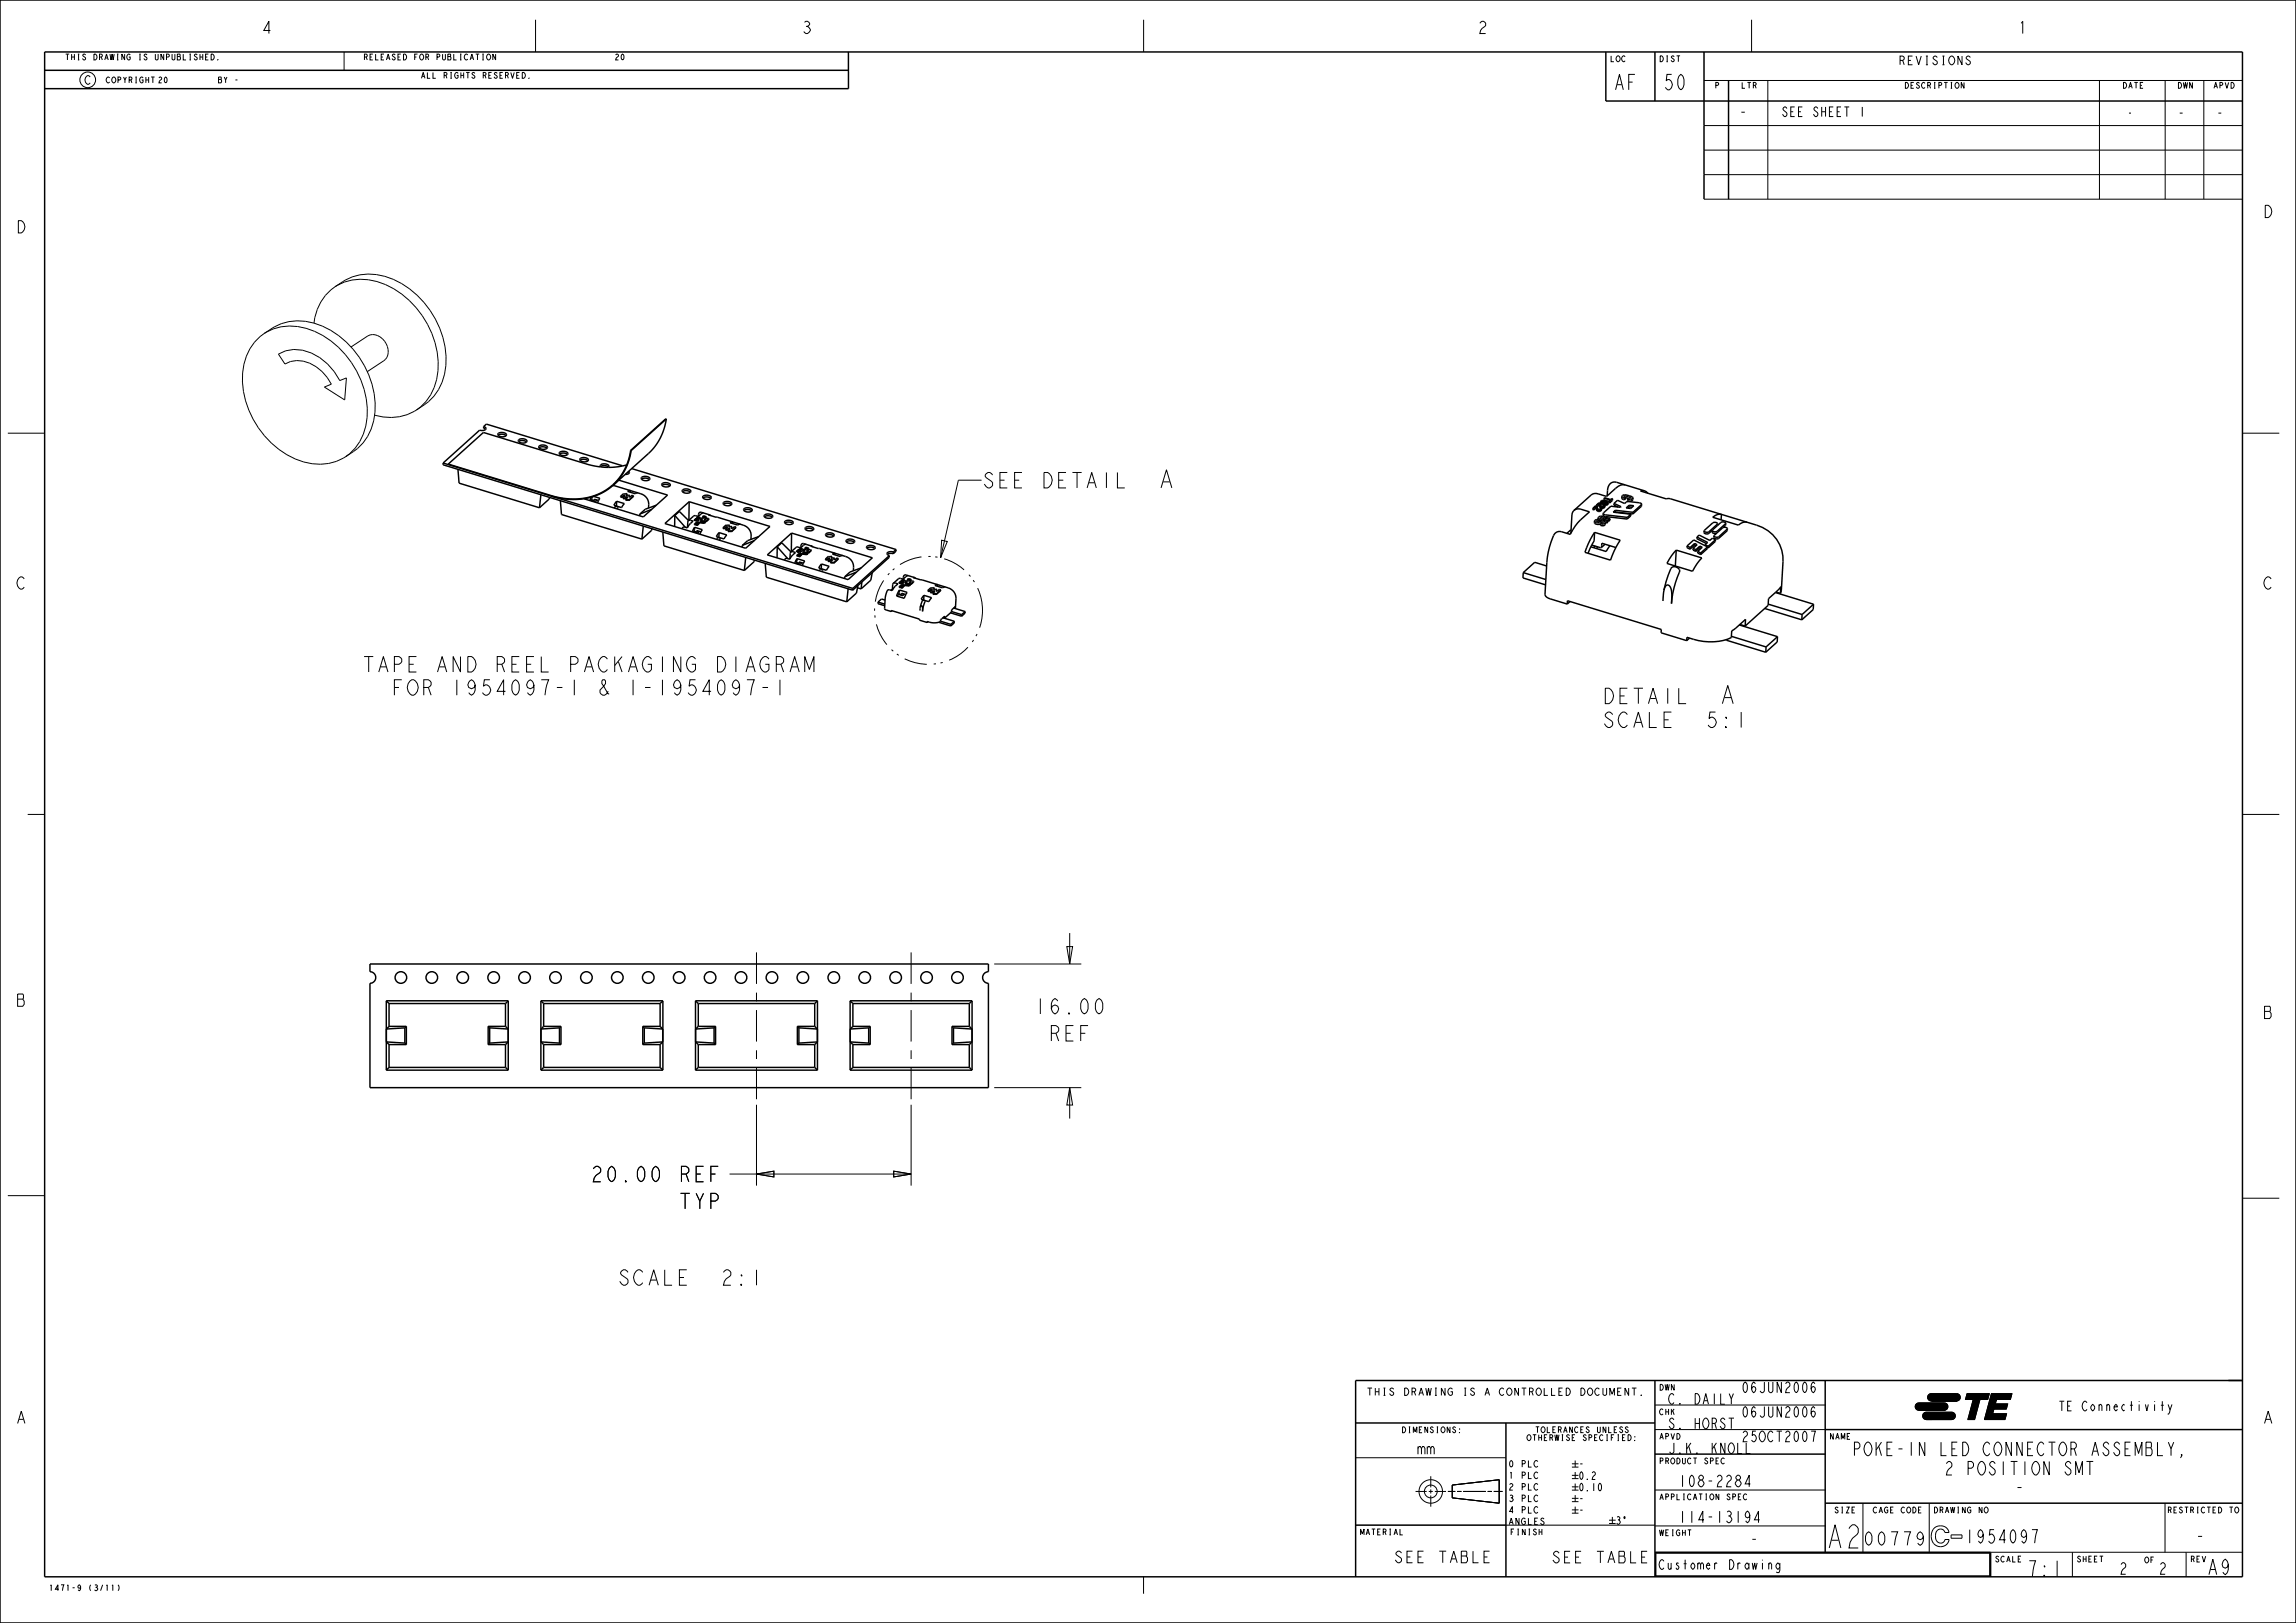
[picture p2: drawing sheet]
<svg xmlns="http://www.w3.org/2000/svg" width="594mm" height="420mm" viewBox="0 0 594 420" stroke-linecap="round" stroke-linejoin="round" font-family="sans-serif">
<defs><g id="words">
<text font-size="7.8" x="472.3" y="400.6">A2</text>
<g font-size="6.1">
<text x="299.5" y="126.3">A</text>
<text x="444.8" y="182.1">A</text>
</g>
<g font-size="5.2">
<text x="417.4" y="23.3">AF</text>
<text x="430.1" y="23.3">50</text>
<text x="253.9" y="126.3">SEE DETAIL</text>
<text x="104" y="173.9">TAPE AND REEL PACKAGING DIAGRAM</text>
<text x="105.8" y="179.9">FOR 1954097-1</text>
<text x="158.7" y="179.9">&amp; 1-1954097-1</text>
<text x="414.4" y="182.1">DETAIL</text>
<text x="414.4" y="188.3">SCALE</text>
<text x="441" y="188.3">5:1</text>
<text x="267.2" y="262.4">16.00</text>
<text x="271" y="269.4">REF</text>
<text x="152.6" y="305.8">20.00</text>
<text x="174.7" y="305.8">REF</text>
<text x="175.4" y="312.8">TYP</text>
<text x="164.4" y="332.6">SCALE</text>
<text x="188.3" y="332.6">2:1</text>
<text x="524.2" y="407.9">7:1</text>
<text x="570.9" y="407.5">A9</text>
</g>
<g font-size="4.6">
<text x="479.1" y="376.7">POKE-IN LED CONNECTOR ASSEMBLY,</text>
<text x="502.9" y="381.7">2 POSITION SMT</text>
<text x="481.8" y="399.9">00779</text>
<text x="508.2" y="399.3">1954097</text>
</g>
<g font-size="4.1">
<text x="67.5" y="8.7">4</text>
<text x="207.2" y="8.7">3</text>
<text x="382.1" y="8.7">2</text>
<text x="521.8" y="8.7">1</text>
<text x="585.3" y="56.3">D</text>
<text x="4" y="60.3">D</text>
<text x="4" y="152.5">C</text>
<text x="585.3" y="152.5">C</text>
<text x="4" y="260.4">B</text>
<text x="585.3" y="263.6">B</text>
<text x="4" y="368.4">A</text>
<text x="585.3" y="368.4">A</text>
</g>
<g font-size="3.9">
<text x="449.8" y="30.5">-</text>
<text x="366.5" y="376.3">mm</text>
<text x="434.1" y="384.8">108-2284</text>
<text x="434.1" y="394">114-13194</text>
<text x="452.6" y="399.8">-</text>
<text x="360.4" y="404.4">SEE TABLE</text>
<text x="401.2" y="404.4">SEE TABLE</text>
<text x="548.1" y="407.4">2</text>
<text x="558.4" y="407.4">2</text>
</g>
<g font-size="3.6">
<text x="431.4" y="363.4">C. DAILY</text>
<text x="450.4" y="360.4">06JUN2006</text>
<text x="431.4" y="369.7">S. HORST</text>
<text x="450.4" y="366.7">06JUN2006</text>
<text x="431.4" y="376.1">J.K. KNOLL</text>
<text x="450.4" y="373.1">25OCT2007</text>
</g>
<g font-size="3.3">
<text x="460.8" y="30.2">SEE SHEET 1</text>
<text x="563.3" y="30.5">-</text>
<text x="573.3" y="30.5">-</text>
<text x="532.4" y="365.1">TE Connectivity</text>
<text x="429" y="406.1">Customer Drawing</text>
</g>
<g font-size="2.9">
<text x="491" y="16.8">REVISIONS</text>
<text x="21.7" y="21.8">C</text>
</g>
<g font-size="2.6">
<text x="550.3" y="30.3">-</text>
<text x="408.3" y="379.8">-</text>
<text x="408.3" y="382.9">0.2</text>
<text x="408.3" y="385.8">0.10</text>
<text x="408.3" y="388.8">-</text>
<text x="408.3" y="391.8">-</text>
<text x="417.9" y="394.5">3°</text>
</g>
<text font-size="2.5" x="359.9" y="361.1">THIS DRAWING IS A CONTROLLED DOCUMENT.</text>
<g font-size="2.2">
<text x="390.2" y="379.7">0 PLC</text>
<text x="390.2" y="382.6">1 PLC</text>
<text x="390.2" y="385.6">2 PLC</text>
<text x="390.2" y="388.6">3 PLC</text>
<text x="390.2" y="391.6">4 PLC</text>
<text x="390.2" y="394.6">ANGLES</text>
</g>
<g font-size="2">
<text x="16.7" y="15.5">THIS DRAWING IS UNPUBLISHED.</text>
<text x="93.9" y="15.5">RELEASED FOR PUBLICATION</text>
<text x="158.9" y="15.5">20</text>
<text x="416.5" y="16">LOC</text>
<text x="429.2" y="16">DIST</text>
<text x="27.3" y="21.4">COPYRIGHT</text>
<text x="40.8" y="21.4">20</text>
<text x="56.3" y="21.4">BY -</text>
<text x="108.8" y="20.3">ALL RIGHTS RESERVED.</text>
<text x="443.5" y="22.9">P</text>
<text x="450.4" y="22.9">LTR</text>
<text x="492.6" y="22.9">DESCRIPTION</text>
<text x="549" y="22.9">DATE</text>
<text x="563.2" y="22.9">DWN</text>
<text x="572.5" y="22.9">APVD</text>
<text x="429.2" y="359.8">DWN</text>
<text x="362.5" y="370.8">DIMENSIONS:</text>
<text x="397" y="370.7">TOLERANCES UNLESS</text>
<text x="429.2" y="366.1">CHK</text>
<text x="394.8" y="372.8">OTHERWISE SPECIFIED:</text>
<text x="429.2" y="372.5">APVD</text>
<text x="473.2" y="372.5">NAME</text>
<text x="429.2" y="378.8">PRODUCT SPEC</text>
<text x="429.2" y="388.1">APPLICATION SPEC</text>
<text x="474.4" y="391.5">SIZE</text>
<text x="484.4" y="391.5">CAGE CODE</text>
<text x="500.1" y="391.5">DRAWING NO</text>
<text x="560.6" y="391.5">RESTRICTED TO</text>
<text x="351.7" y="397.2">MATERIAL</text>
<text x="390.6" y="397.2">FINISH</text>
<text x="429.2" y="397.4">WEIGHT</text>
<text x="516" y="404.2">SCALE</text>
<text x="537.2" y="404.2">SHEET</text>
<text x="554.7" y="404.4">OF</text>
<text x="566.6" y="404.2">REV</text>
<text x="12.5" y="411.6">1471-9 (3/11)</text>
</g>
</g></defs>
<g fill="none" stroke="#000" stroke-width=".26">
<path d="M39.1 19.9h.9M39.5 19.9v1.5M51 14.3l-.3-.3-.4 .3 .7 .7-.1 .4-.3 .1-.4-.4M51.7 14v1.5M51.7 14.8h.8M52.5 14v1.5M53.2 14.8h.4M53.9 14h-.7v1.5h.7M54.6 14a.76 .76 0 0 1 .8 .8 .76 .76 0 0 1-.8 .7zM56.3 15.4l.1 .1zM89 13.4v4.8M123.1 14h.9"/>
<path d="M123.5 14v1.5M124.8 14h.4M124.8 15.5h.4M125 14v1.5M126.1 14.1l.2-.1a.77 .77 0 0 1 .7 .8 .77 .77 0 0 1-.7 .7l-.4-.7zM128.2 14v1.5l-.7-1.5v1.5M132.1 18.7l.5 1.6 .4-1.6M133.7 19.5h.4M134.4 18.7h-.7v1.6h.7M135.1 18.7a.76 .76 0 0 1 .8 .8 .76 .76 0 0 1-.8 .8zM138.6 5.1v8.3M295.9 5.1v8.3"/>
<path d="M433.8 14.5h.9M453.2 5.1v8.3M507.6 14.5v2.3l-1.1-2.3v2.3M509.7 14.9l-.4-.4a.56 .56 0 0 0-.6 .6l.4 .3a.66 .66 0 0 1 .6 .7 .66 .66 0 0 1-.6 .7l-.6-.6M60.9 20.7h.5M136.8 20.1l.1 .2zM440.8 32.5h139.4M440.8 20.8h139.4M440.8 38.8h139.4M457.4 20.8v30.7M481.8 27.7v2.5M506 21.5l.2-.2a.77 .77 0 0 1 .6 .8 .77 .77 0 0 1-.6 .8l-.4-.8z"/>
<path d="M508.1 21.3v1.6l-.7-1.6v1.6M543.1 20.8l.1 30.7M554.4 21.3h-.7v1.6h.7M560.1 20.8l.1 30.7M570.1 20.8l.1 30.7M577.2 21.3a.76 .76 0 0 1 .8 .8 .76 .76 0 0 1-.8 .8zM440.8 45.2h139.4M440.8 51.5h139.4M2 112.1h9.6M580.2 112.1h9.5M7.2 210.8h4.4M580.2 210.8h9.5"/>
<path d="M195.7 246.5v8.1M195.7 256.9v2.2M235.7 246.5v8.1M235.7 256.9v2.2M257.2 249.5h22.5M276 245h1.5l-.8 4.5zM276.7 241.5v8M283.9 258.7l.4-.3 .5 .3a2.53 2.53 0 0 1-.5 3.7l-.4-.3a2.78 2.78 0 0 1 0-3.4zM195.7 261.4v8.1M195.7 271.8v2.3M195.7 276.3v8.2M235.7 261.4v8.1"/>
<path d="M235.7 271.8v2.3M235.7 276.3v8.2M195.7 285.9v20.9M235.7 285.9v20.9M257.2 281.5h22.5M276.7 281.5l.8 4.5h-1.5zM276.7 281.5v8M2 309.4h9.6M169.2 302.2l.5-.4 .4 .4a2.53 2.53 0 0 1-.4 3.6l-.5-.3a2.77 2.77 0 0 1 0-3.3zM185.8 301.8h-1.9v4M188.8 303.8h46.9M195.7 303.8l4.5-.7v1.5z"/>
<path d="M231.2 303.1l4.5 .7-4.5 .8zM580.2 310.1h9.5M353.8 359.2h1.2M354.4 359.2v1.9M355.8 359.2v1.9M356.8 359.2v1.9M357.9 359.2h.5M358.2 359.2v1.9M419.5 359.2h-1v1.9h1M421.4 359.2v1.9l-1-1.9v1.9M422.2 359.2h1.2M422.8 359.2v1.9"/>
<path d="M469.5 358.1l-.4-.5a1.86 1.86 0 0 0 0 2.8 .91 .91 0 0 0 0-1.6l-.4 .2-.1 .5M350.7 377.2h38.8M355.8 360.2h1M357.9 361.1h.5M376.6 369.5l-.3-.3-.4 .3 .7 .8-.1 .3-.4 .2-.3-.4M377.6 369.7l.1 .2zM377.6 370.6l.1 .2zM397.8 378.2l-.3-.2a.87 .87 0 0 0-.7 .8 .87 .87 0 0 0 .7 .9l.3-.3M406.7 378.8h1.7M406.7 379.7h1.7M407.5 378v1.7M417.6 370h.5"/>
<path d="M418.3 369.2h-.7v1.5h.7M418.5 371.3h.3M418.5 372.8h.3M419.8 372h.4M419.8 369.5l-.3-.3-.4 .3 .7 .7-.1 .4-.4 .1-.3-.3M420.5 371.3h-.7v1.5h.7M421.2 371.3a.76 .76 0 0 1 .8 .7 .76 .76 0 0 1-.8 .8zM421.2 369.5l-.2-.3-.5 .3 .7 .7-.1 .4-.3 .1-.4-.3M422.9 371.8l.1 .1zM422.9 372.7l.1 .1zM424.6 360.9l.1 .2zM428.1 369.9h44.1"/>
<path d="M428.1 363.6h44.1M433.8 371a.76 .76 0 0 1 .9 .7 .76 .76 0 0 1-.9 .8zM444 378.1h.4M444.7 377.3h-.7v1.5h.7M446.1 377.6l-.3-.3a.77 .77 0 0 0-.6 .8 .77 .77 0 0 0 .6 .7l.3-.2M447.2 367h1.4M447.4 360.6l.5 1.4v1.4M447.9 367v2.7M448.5 360.6l-.6 1.4M449.6 373.4v2.7h1.1M451.8 373.4v2.7h1.1M468.6 370.3h1.1l-.6 2.8"/>
<path d="M469.5 364.5l-.4-.5a1.86 1.86 0 0 0 0 2.7 .91 .91 0 0 0 0-1.6l-.4 .3-.1 .4M478.6 371h-.7v1.5h.7M495.8 363.3l.6-.3h6.6a.95 .95 0 0 1 .9 .9 .95 .95 0 0 1-.8 1l-6.7 .1a.95 .95 0 0 1-.8-.6 .95 .95 0 0 1 .2-1.1zM496.4 365l6.7-.1zM497.7 365.7l.7-.2h6.5a.95 .95 0 0 1 1 .8 .95 .95 0 0 1-.9 1l-6.6 .1a.95 .95 0 0 1-.9-.6 .95 .95 0 0 1 .2-1.1zM498.4 367.4l6.6-.1zM499 360.9l.6-.3h6.6a.95 .95 0 0 1 .9 .9 .95 .95 0 0 1-.8 1h-6.7a.95 .95 0 0 1-.8-.5 .95 .95 0 0 1 .2-1.1zM499.6 362.5h6.7zM503.1 364.9l-6.7 .1a.95 .95 0 0 1-.9-1 .95 .95 0 0 1 .9-1h6.6a.95 .95 0 0 1 .9 1 .95 .95 0 0 1-.9 1M505 367.4h-6.6a.95 .95 0 0 1-1-1 .95 .95 0 0 1 1-.9h6.5a.95 .95 0 0 1 1 .9 .95 .95 0 0 1-1 1M506.3 362.5h-6.7a.95 .95 0 0 1-.9-.9 .95 .95 0 0 1 .9-1h6.6a.95 .95 0 0 1 .9 1 .95 .95 0 0 1-.9 .9M508.9 360.6h5.8l-.4 1.5h-2.1l-1.4 5.3h-1.7l1.4-5.3h-2z"/>
<path d="M515.2 360.6h5.3l-.4 1.5h-3.6l-3.1 5.3zM515.2 360.6h5.3l-.4 1.5h-3.6l-.3 1.2h3.2l-.3 1.3h-3.3l-.3 1.3h3.6l-.4 1.5h-5.3zM515.8 364.6l-.3 1.3h3.6l-.4 1.5h-5.3zM516.5 362.1l-.3 1.2h3.2l-.3 1.3h-3.3l-2.4 2.8zM540.7 378.2v3.5M551.2 373.2h-1.4v3.5h1.4M552.4 376.7v-3.5l.9 2.9 .8-2.9v3.5M555.2 373.2h1.2l.2 .3v.9l-.2 .3 .4 .5v.9l-.4 .6h-1.2zM555.2 374.7h1.2M558.2 373.2v3.5h1.4M559 363.6h.8M559.4 362.6v2.5"/>
<path d="M560.9 363.4l.5 1.5-.4 1h-.2M561 373.2l.7 1.7v1.8M561.9 363.4l-.5 1.5M562.4 373.2l-.7 1.7M564.5 376.7l-.2-.3h.2v.3l-.4 .6M362.2 395.7v1.5h.7M366.2 386h2.9M369.6 386h1.1M370.2 382v2.9M370.2 385.4v1.1M370.2 387v2.9M371.2 386h2.9"/>
<path d="M374.6 386h1.9M375.7 384.3l12.2-1.4v6.1l-12.2-1.4zM377 386h1.1M378.6 386h5.8M384.9 386h1M386.5 386h2.2M389.6 394.7h38.6M397.8 381.2l-.3-.3a.87 .87 0 0 0-.7 .9 .87 .87 0 0 0 .7 .8l.3-.2M397.8 384.2l-.3-.3a.87 .87 0 0 0-.7 .9 .87 .87 0 0 0 .7 .8l.3-.3M397.8 387.2l-.3-.3a.87 .87 0 0 0-.7 .8 .87 .87 0 0 0 .7 .9l.3-.3M397.8 390.2l-.3-.3a.87 .87 0 0 0-.7 .8 .87 .87 0 0 0 .7 .9l.3-.3M398.2 396.4h.7"/>
<path d="M398.9 395.7v1.5M399.5 393.1l-.3-.2-.5 .2 .8 .9-.1 .4-.4 .2-.4-.5M406.7 390.7h1.7M406.7 387.7h1.7M406.7 384.8h1.7M406.7 381.8h1.7M406.7 391.6h1.7M406.7 388.6h1.7M406.7 385.6h1.7M406.7 382.6h1.7M407.5 380.9v1.7M407.5 383.9v1.7"/>
<path d="M407.5 386.9v1.7M407.5 389.9v1.7M413.7 384l.2-.2a1.35 1.35 0 0 1 0 2 1.41 1.41 0 0 1-.2-1.8zM416.3 393.4h1.7M416.3 394.2h1.7M417.1 392.5v1.7M428.1 385.6h44.1M428.1 394.9h44.1M436.6 395.9h.9M437.1 395.9v1.5M448.3 387.4l.6-.2v-.5l-.6-.1v1.5M449.7 387.4h.5"/>
<path d="M450.5 386.6h-.8v1.5h.8M451.9 386.8l-.3-.2a.77 .77 0 0 0-.6 .8 .77 .77 0 0 0 .6 .7l.3-.2M452.8 384h-1.3l1-2.2v3M455.2 393.3h-1.3l1-2.3v3M479.9 390h-.8v1.5h.8M482 389v12.7M494.9 390a.76 .76 0 0 1 .8 .8 .76 .76 0 0 1-.8 .7zM496.3 390.8h.5M497.1 390h-.8v1.5h.8M497.6 397.6l-.2 .5-.6 .3-.7-.3a1.27 1.27 0 0 1 .7-1.7l.4 .3a2.21 2.21 0 0 1-.4 3.2l-.7-.6M499.1 389v12.7M500.4 395.5l.8-.5 1.1-.1 .9 .2 .7 .6 .3 .9h-1l-.5-.7-.8-.2-.8 .4-.3 .9 .1 1.4 .7 .8h1l.6-.8h1l-.2 .8-.6 .7-.9 .3h-.8l-.9-.3-.7-.6-.4-1-.1-1 .3-1z"/>
<path d="M507.6 397.2h-2.8v.9h2.8M512.8 390v1.5l-.8-1.5v1.5M513.6 390.1l.1-.1a.77 .77 0 0 1 .7 .8 .77 .77 0 0 1-.6 .7l-.5-.7zM521.9 384.9h1.1M525.7 395.8h1.4l-.7 3.5M537 381.7v-3.5l.9 2.9 .8-2.9v3.5M568.7 397.6h1M576.8 390h.9M577.2 390v1.5M578.4 390.1l.2-.1a.77 .77 0 0 1 .6 .8 .77 .77 0 0 1-.6 .7l-.5-.7zM29 410.4l.2-.3v1.5M30.5 410.1l.3 .7-.3 .8"/>
<path d="M295.9 408v4.4M383.9 402.9h.9M385.4 401.4h-1.5v3h1.5M424.7 402.9h.9M426.1 401.4h-1.4v3h1.4M457.6 404.5v1.6M457.6 404.9l.2-.4h.3l.2 .4v1.2M460.5 404.5l-.2 2.2-.1 .3h-.5l-.1-.3M460.5 405.1l-.5-.6a.92 .92 0 0 0-.6 .8 .92 .92 0 0 0 .6 .8l.5-.6M515 401.7h65.2M522.1 403.5h.5M522.9 402.7h-.8v1.5h.8"/>
<path d="M536.2 401.7v6.3M543.2 402.7h.9M543.7 402.7v1.5M565.6 401.7v6.3"/>
<circle cx="22.7" cy="20.7" r="2.03"/>
<circle cx="370.2" cy="386" r="3"/>
<circle cx="370.2" cy="386" r="1.66"/>
</g>
<path d="M495.8 363.3l.6-.3h6.6a.95 .95 0 0 1 .9 .9 .95 .95 0 0 1-.8 1l-6.7 .1a.95 .95 0 0 1-.8-.6 .95 .95 0 0 1 .2-1.1zM497.7 365.7l.7-.2h6.5a.95 .95 0 0 1 1 .8 .95 .95 0 0 1-.9 1l-6.6 .1a.95 .95 0 0 1-.9-.6 .95 .95 0 0 1 .2-1.1zM499 360.9l.6-.3h6.6a.95 .95 0 0 1 .9 .9 .95 .95 0 0 1-.8 1h-6.7a.95 .95 0 0 1-.8-.5 .95 .95 0 0 1 .2-1.1zM508.9 360.6h5.8l-.4 1.5h-2.1l-1.4 5.3h-1.7l1.4-5.3h-2zM515.8 364.6l-.3 1.3h3.6l-.4 1.5h-5.3zM516.5 362.1l-.3 1.2h3.2l-.3 1.3h-3.3l-2.4 2.8zM515.2 360.6h5.3l-.4 1.5h-3.6l-3.1 5.3z" fill="#000"/>
<g fill="none" stroke="#000" stroke-width=".38">
<path d="M0 0h594v420h-594zM11.6 18.2h207.9M11.6 13.4h568.6v394.6h-568.6zM219.5 13.4v9.5h-207.9M415.4 13.4v12.7h164.8M428.1 13.4v12.7M440.8 13.4v38.1M447.2 20.8v30.7M114.6 119.8l106 32.5v.4l-106-32.4zM125.8 109.7l35.3 10.8M163.2 116.6a14.5 14.5 0 0 1-16.9 12.4l-3.5-.7-26.8-8.2M163.2 116.6h.1"/>
<path d="M163.3 116.6a14.7 14.7 0 0 1-4.7 9M172.4 108.4a14.7 14.7 0 0 1-4.7 9l-9.1 8.2M172.4 108.4l-9.2 8.2M172.4 108.4l-9.1 8.2M116 120.1l9.1-8.2 26.7 8.2 3.6 .7M116 120.1v.1M118.5 121.5l.3 3.5 20.8 6.4M139.9 128l-.3 3.4M142.2 128.7l-.1 .4-2.5 2.3M145 129.6l.3 3.5 20.8 6.4M152.9 129.5l-.1 .1M153 129.3l-.1 .2"/>
<path d="M153 129.3l.8 .2M153 128.6l-.4 .9M153.2 129.4v.1M153.2 128.6l-.2 .7M153.4 129.5v.1M153.5 128.4l1.7 .5-.3 .6M153.8 129.5v-.3l1.1 .3M154 129.3l-.2 .2M154.4 129.4l-.3 .4-1.2-.3M154.9 129.5l-.3 .6M155.4 120.8h.1M155.4 120.8l2 .1"/>
<path d="M157.4 120.9h.1M158.5 125.7l7.3 2.1M158.6 125.6l-1.5 1.2-1.8 1-1.8 .7-2.2 .5-2.2 .3-2.2-.1-4.4-.9M159.1 131.2l.3-.2 .3 .1v.6M159.1 131.2l-.1 .3M159.1 131.2h.1M159.5 129.7l2 .6-.7 1.1-2-.6zM159.5 129.7v1.3M160.1 124.3l12.6 3.8-6.3 5.7-15.4-4.8M160.6 128.4l.3 .4M160.6 128.4l.3 .2M160.9 128.6v.2"/>
<path d="M161.1 120.6l-3.7 .3M161.2 128.8l.3 .3M161.2 128.8l.3 .2M161.4 128.3l-.5 .5M161.4 128.3l.3 .1M161.4 128.1v.2M161.4 128.1l-.5 .5M161.4 128.1l.4 .2-.6 .5M161.5 129v.1M161.8 129.2l.4 .3M161.8 129.2l.4 .2M162.1 128.6l-.6 .5"/>
<path d="M162.1 128.6l.2 .2M162.1 128.5v.1M162.1 128.5l-.6 .5M162.1 128.5l.3 .2-.6 .5M162.1 120.3l-1 .3M162.2 129.4v.1M162.3 127.9l-.2 .3M162.3 127.9l-.4-.2-.2 .2-.4-.2-.7 .7M162.3 127.9l-.3 .2 .3 .2 .3-.2 .3 .2M162.4 129.3l-.2 .2M162.4 129.3l.3 .2M162.4 129.2v.1"/>
<path d="M162.4 129.2l-.2 .2M162.4 129.2l.3 .2M162.7 129.4v.1M162.9 128.3l-.2 .2M162.9 128.3l-.3 .2 .4 .2 .6-.6 .3 .2M163 127.4v-.5l-.6 .3 2 .6 .6-.2M163.4 121.3l68.4 20.9v.5M163.9 128.3l-1.2 1.2M163.9 128.3l-1.2 1.1M165.5 133v.5M165.8 127.8h.1M165.8 127.8a2.98 2.98 0 0 1 2 3.7"/>
<path d="M166.4 136.1l-.3 3.4M168.6 131.8l-3.1 1.2M168.7 136.8l-.1 .5-2.5 2.2M169.8 130.7l-2.9 1.1-1.4 1.2M171.5 137.7l.3 3.6 20.8 6.3M172 135.5l6.3-5.7 20.9 6.4-6.3 5.7zM174.6 133.4l-.1 2.9M174.6 133.4l1.1-1.1 2.4 2.4M174.6 133.4l2.7 3.1M177.9 136.5l-1-.1-.4 .4M177.9 136.4l-.2 .2M178.1 134.7l.4-.1 .8 .3-1.4 1.6"/>
<path d="M178.1 134.7l-.2 1.8M178.3 129.8l-.1 4.8M179.4 137.6l-.1 .1M179.5 137.4l-.1 .2M179.5 137.4l.8 .2M179.6 134.6v.1M179.6 134.6h.1M179.7 137.5v.2M179.7 135.6l.1 .2h.4M179.7 135.6l.5 .1M179.7 136.5l-.6 1.1M179.7 136.5l2 .6-.3 .5"/>
<path d="M179.7 136.5l-.2 .9M179.8 134.6l-.2 .1M179.8 134.6l.1 .2M179.8 134.4v.2M179.8 134.4l-.2 .2M179.8 134.4l.1 .2M179.8 135.6h.1M179.8 135.6h.3M179.8 135.6h.2M179.9 134.4l.1 .2M179.9 134.6v.2M179.9 134.6v.1"/>
<path d="M179.9 137.6v.1M179.9 134.8h.1M179.9 134.7h.1M180 134.8h.1M180 134.7v.1M180 135.5h.1M180 135.3l.2 .2M180 135.3v.2M180 135.3l.2-.1 .7 .2M180 135.3h.1M180 134.7h.1M180 135.6h.1"/>
<path d="M180 134.3l-.1 .1M180 134.3l.2 .2M180.1 134.2l-.1 .1M180.1 134.2l-.2 .2M180.1 134.2l.1 .2M180.1 135.6h.1M180.1 134.8h-.1M180.1 134.7v.1M180.1 134.7h-.1M180.1 135.5l-.4 .1M180.1 135.5h.1M180.1 135.3h.1"/>
<path d="M180.1 135.5v.1M180.1 135.3l.6 .2M180.1 135.3h.3M180.1 134.8h.1M180.1 134.6v.1M180.1 134.7h.1M180.2 134.4l-.1 .4M180.2 134.4h.1M180.2 134.2h.1M180.2 134.6h-.1M180.2 134.1v.1M180.2 134.1h.1"/>
<path d="M180.2 134.4v.1M180.2 134.6h.1M180.2 134.2v.1M180.2 134.8h-.1M180.2 134.5v.1M180.2 134.7h-.1M180.2 135.6h-.1M180.2 135.6l.3 .1M180.2 134.8h.1M180.2 135.5v.1M180.2 135.5l.5 .1M180.2 134.5v.3"/>
<path d="M180.2 134.5h.1M180.2 134.6v.1M180.2 134.3h.1M180.2 135.7h.2M180.2 135.7v.1M180.2 134.1l.1 .1M180.2 134.7v.1M180.2 134v.1M180.3 134l-.1 .1M180.3 134.2h.1M180.3 137.6v-.3l1.1 .3M180.3 134.4l-.3-.2-.4 .4"/>
<path d="M180.3 134.1v.1M180.3 134.5v.1M180.3 134l-.1 .3M180.3 134h.1M180.3 134.3h.1M180.3 134.1h.1M180.3 134v.3M180.4 134.6h-.1M180.4 134h-.2M180.4 134h.1M180.4 134.5v.1M180.4 134.5h-.1"/>
<path d="M180.4 135.7h.1M180.4 135.7h-.2M180.4 134.4h-.1M180.4 135v.2M180.4 135l1.8 .3M180.4 135.3v.1M180.4 135.3l.4 .2M180.4 134.6h.1M180.4 134.3h.1M180.4 134.4h.1M180.4 134.5h.1M180.4 134.1h-.1"/>
<path d="M180.4 134.1h.1M180.4 135.2h.1M180.4 134v.1M180.4 134h-.1M180.4 134.2h.1M180.4 135.2l1.8 .2M180.4 134.3v.1M180.4 133.8v.1M180.4 133.8l.5 .1M180.5 134.4l-.1 .1M180.5 134h.1M180.5 134.5l-.1 .1"/>
<path d="M180.5 134.2l-.1 .1M180.5 134.2l-.1 .4M180.5 134.4h.1M180.5 134.3h.1M180.5 134.1l.1 .1M180.5 134v.1M180.5 134.5h.1M180.5 134.3v.1M180.5 134.2v.3M180.5 137.4l-.2 .2M180.5 135.7h.1M180.5 135.7l-.3 .1"/>
<path d="M180.5 135.7l-.1 .2-.2-.1M180.5 135.7h.2M180.6 134v.4M180.6 134v.1M180.6 134.2h-.1M180.6 134.4h.1M180.6 134h.1M180.6 134.2h.1M180.6 134.1v.3M180.6 134.1h.1M180.7 135.6v.1M180.7 134v.1"/>
<path d="M180.7 134.3l-.1 .1M180.7 134.2h-.1M180.7 134.1v.2M180.7 134.1l-.1 .1M180.7 134.1h.1M180.7 134.2h.1M180.7 135.6h.1M180.7 135.5v.2M180.7 135.5v.1M180.7 134.1v.1M180.8 134.2h.1M180.8 135.5v.1"/>
<path d="M180.9 137.5l-.3 .4-1.2-.3M180.9 135.4l-.1 .2M180.9 135.4l-.1 .1M181.1 133.8l-.2 .4M181.1 133.8l-.2 .2-.5-.1M181.2 134.2l.3-.2 .5 .2 .3-.1 1 .2M181.2 134.2l.6 .3-.8-.1-.6 .6M181.2 134.2l.3 .3M181.3 134.7v.2M181.3 134.7l-.2 .2 1.6 .1M181.3 134.7l1.4 .2M181.4 137.6l-.3 .7"/>
<path d="M181.8 133.7l.3-.2 .6 .3M181.8 133.7l.2 .1M181.8 133.7l.2 .2M182 133.9h.1M182 133.8h.1M182 133.8v.1M182.1 132.8l-.6 .1-.9 .8-1.1-.2-1.4 1.2M182.1 132.8h.1M182.1 133.8h.2M182.1 133.7l-.1-.1 .5 .2M182.1 133.7l-.1 .2M182.1 133.7l-.1 .1"/>
<path d="M182.2 134.6l.2-.3 .3 .1-.2 .2zM182.2 135.3v.1M182.2 135.3l.3-.3-.3 .4M182.3 134h.1M182.3 133.9v.1M182.3 133.8v.1M182.3 133.8h.1M182.4 134.5l-.1 .1M182.4 134.5h.2M182.4 134.3v.2M182.5 133.8h.1M182.5 133.8h-.1"/>
<path d="M182.7 133.8h.1M182.7 133.8l-.4 .1M182.7 133.8l-.1 .2h-.3M182.7 134.9v.1M183.3 134.3l-.6 .6M183.3 134.3l-.6 .7M183.6 133.2l.2 .2M183.6 133.2h-.3l9 2.7M183.6 133.2l-2.4-.7-.4 .4-.1 .7M185.6 139.3l.3-.2 .3 .2v.5M185.6 139.3l-.1 .3M185.6 139.3h.1"/>
<path d="M186 137.9l2 .5-.7 1.1-2-.6zM186 137.8v1.3M187.1 136.6l.3 .3M187.1 136.6l.3 .1M187.4 136.7v.2M187.7 136.9l.3 .4M187.7 136.9l.3 .2M187.9 136.4l-.5 .5M187.9 136.4l.3 .1M187.9 136.2l-.5 .5M187.9 136.2l.4 .2-.6 .5M187.9 136.2v.2"/>
<path d="M188 137.1v.2M188.3 137.3l.4 .3M188.3 137.3l.4 .2M188.6 136.8l-.6 .5M188.6 136.8l.2 .1M188.6 136.6l-.6 .5M188.6 136.6l.3 .2-.6 .5M188.6 136.6v.2M188.7 137.5v.1M188.8 136l-.4-.2-.2 .2-.4-.2-.7 .8M188.8 136l-.3 .2 .3 .2 .3-.2 .3 .2M188.8 136l-.2 .3"/>
<path d="M188.9 137.4l.3 .2M188.9 137.4l-.2 .2M188.9 137.3l.3 .2M188.9 137.3v.1M188.9 137.3l-.2 .2M189.2 137.5v.1M189.4 136.4l-.3 .2 .4 .2 .6-.5 .3 .1M189.4 136.4l-.2 .3M189.5 135.5v-.4l-.6 .2 2 .6 .6-.2M190.4 136.4l-1.2 1.2M190.4 136.4l-1.2 1.1M192.3 135.9h.1"/>
<path d="M192.3 135.9a2.98 2.98 0 0 1 2 3.7M195.1 139.9l-3.1 1.2M196.3 138.9l-2.9 1-1.4 1.2M204.8 137.9l-.1 4.9M406.5 137.2l-1.1 .8M407.2 132.1a1.84 1.84 0 0 1 1.8-.3l2.2 .7a15.6 15.6 0 0 0-5 5.8l-2.2-.7a1.77 1.77 0 0 0-2.2 1.3l-.9 2.6-.6 2.7-.6 9.7 .3 .5 .6 .4 4.9 1.5M407.2 132.1l-.5 1.2-.3 4.7M412.1 131.5v.4l.2 .1M412.1 131.5l.2 .1M412.3 131.6v.4M412.5 134.8v.1a2.31 2.31 0 0 0 2.2 .2l.1 .2h-.5l-.3 .2M412.5 134.8v.5l.3 .3h1.2"/>
<path d="M412.5 137.8l6.7 2-1.6 2.9-.9 2.3-6.7-2.1 .9-2.2zM412.5 137.8l-.1 2.2-.6 1M412.8 131.5l-.5 .5M412.8 131.5l.4 .7M412.9 131.1l-.6 .5M412.9 131.1l-.1 .4M412.9 131.1l.3 .7M413 130.7v.2M413 130.7l.2 .1M413.2 130.8l-.1 .4M413.2 132.2v.1M413.2 131.8v.4"/>
<path d="M413.2 131.8h.1M413.2 132.3h.2M413.3 131.8l-.1 .5M413.3 131.8l.1 .1M413.4 132.3h.1M413.4 131.9v.4M413.4 131.9h.1M413.4 134.4v.1M413.4 132.3l.2 .1M413.5 134l.7 .5M413.5 134l-.1 .4M413.5 134a.94 .94 0 0 1 1.3-.3l1.7 .5"/>
<path d="M413.5 134h.1M413.5 131.9l-.1 .4M413.5 131.9h.1M413.6 131.9v.5M413.7 134.8h-.7a.79 .79 0 0 0 1.2 .1M413.7 134.8h.1M413.7 130.7l-.5 .5M413.7 130.7l.3 .7M413.7 130.3l-.5 .5M413.7 130.3v.4M413.7 130.3l.3 .7M413.7 134.8v.2"/>
<path d="M413.8 132.3l-.2 .1M413.9 131.9l-.1 .4M413.9 131.9h-.3M413.9 134.8l.2 .1M413.9 134l2.1 .7M413.9 134h.9M413.9 134h.1M413.9 134.6a1.08 1.08 0 0 0-1.4 .2M413.9 134.6v.3M413.9 134.6l-.2 .2M414 132.3h-.2M414 131.4h.1"/>
<path d="M414 131.9v.4M414 131.9h-.1M414 131v.4M414 131l.1 .1M414.1 130.2v.1M414.1 130.3v.1M414.1 129.8a1.39 1.39 0 0 1 1.9 .3M414.1 129.8v.5M414.1 129.8l.1 .2M414.1 131.1l-.1 .6M414.1 131.1h.2M414.1 130.4l.2 .1"/>
<path d="M414.2 132.2l-.2 .1M414.2 130l-.1 .4M414.2 130h.1M414.2 131.8v.4M414.2 131.8l-.2 .1M414.2 134.9h.7l.4 .3M414.2 132.1v.1M414.2 134.5v.4M414.2 134.5l1.5 .4M414.3 131.1l-.1 .2M414.3 131.1h.1M414.3 131.7l-.1 .4"/>
<path d="M414.3 131.7l-.1 .1M414.3 130.5h.1M414.3 130v.5M414.3 130l.1 .1M414.3 131.4l-.1-.1a.45 .45 0 0 1-.3 .5 .45 .45 0 0 1-.5-.1l-.6-.8-.7 .6M414.3 131.4l.1 .2M414.3 129.9l.2 .1M414.3 131.1v.3M414.3 131.1l.2 .1M414.4 130.5l.1 .1M414.4 131.6h.1M414.4 131.6l-.1 .1"/>
<path d="M414.4 131.6l-.2 .5M414.4 129.7l-.1 .2M414.4 129.7v.2M414.4 130.1v.4M414.4 130.1l.1 .1M414.5 130l1.1 .2M414.5 131.2v.4M414.5 129.6l-.1 .1M414.5 129.6v.4M414.5 130.6l.4 .1M414.5 130.2v.4M414.5 130.2l.4 .1"/>
<path d="M414.6 130h-.1M414.6 129.6v.4M414.6 129.6h-.1M414.7 131.6h-.2M414.7 131.1v.5M414.7 131.1l-.2 .1M414.8 132.9v.5l.3 .2 5.9 .7M414.8 132.9l.6 .3 5.6 .7M414.8 134v.3M414.8 134l1.5 .4M414.9 131.5l-.2 .1M414.9 130.7h.1"/>
<path d="M414.9 131.1v.4M414.9 131.1h-.2M414.9 130.3v.4M414.9 130.3h.2M414.9 130.6a.37 .37 0 0 1-.2 .5 .37 .37 0 0 1-.4-.2l-.6-.8-.7 .6M414.9 130.6l.3 .1M414.9 130.6v.3M414.9 130l.3 .1M414.9 130h-.3M414.9 129.6v.4M414.9 129.6h.3M414.9 129.6h-.3"/>
<path d="M415 128.9l1.7 .4 .5-.2M415 128.9v.4l1.2 .4M415 128.9l1.6 .5-.3 .3M415 131.4l-.1 .1M415 131v.4M415 131l-.1 .1M415.1 131.4h-.1M415.1 130.3v.3M415.1 130.3h.1M415.1 130.9v.5M415.1 130.9l-.1 .1M415.2 130.1l.2 .1"/>
<path d="M415.2 129.6v.5M415.2 129.6l.2 .1M415.2 130.8l-.1 .1M415.2 130.8l-.1 .6M415.2 130.8h.2M415.2 130.7v.1M415.2 130.3v.4M415.2 130.3h.2M415.3 135.2a.94 .94 0 0 1-1.3 .3M415.3 135.2v.5a.92 .92 0 0 1-1.3 .2v-.4M415.3 135.2l.4 .2M415.4 130.3v.5"/>
<path d="M415.4 130.2h.2M415.4 129.7v.5M415.4 129.7l.3 .1M415.6 130.8h-.2M415.6 130.3v.5M415.6 130.3h-.2M415.7 129.8l-.1 .4M415.7 129.8l.1 .1M415.7 134.9v.5M415.8 130.7l-.2 .1M415.8 130.3v.4M415.8 130.3h-.2"/>
<path d="M415.8 129.9l-.2 .3M415.8 129.9v.2M415.9 130.6l-.1 .1M415.9 130.2l-.1 .1M415.9 130.2v.4M416 134.8l.3 .1M416 134.7v.4l-.3 .3M416 134.7l-.3 .2M416 130.1l-.1 .1M416 130.1l-.1 .5M416.3 129.7l-.1 .4 .2 .1M416.3 129.7h.2"/>
<path d="M416.3 134.4v.5M416.5 129.7l-.1 .5M416.5 134.2v.4l-.2 .3M416.5 134.2l-.2 .2M417.2 129.1l-.7 .6M417.2 129.1v.4l-.8 .7M417.6 130.3l1.8 .8-.2 .2-2.4-.3-2 1.9M417.6 130.3l.9-.8 1.8 .8 .6-.5h.5l2.7 .3 .6 .4M417.6 130.3l-.1 .4 1.1 .5M417.9 132.5l-.1 .1M417.9 132.5l4.5 .5M417.9 132.1l-.5 .4 4.5 .6"/>
<path d="M417.9 132.1v.4M417.9 132.1l4.6 .5M419.6 128.5a1.32 1.32 0 0 1 1.9-.2l.8 .3 .2 .2M419.6 128.5l.7 .4M419.6 128.5v.6l.7 .3M420.3 128.9v.5M420.4 125.5a2.62 2.62 0 0 0-2.4 .9l-2.4 2.1a4.3 4.3 0 0 0-3.6-.7l-4.8 4.3M420.5 128.8l.8 .2M420.6 128.7l-.5-.3a2.06 2.06 0 0 1 1.8 .4v.2l-.5-.1M420.6 128.7l-.3 .2M420.6 128.7l-.1 .4-.2 .3M420.7 131.4l.8-.7 1.2 .2-.8 .7z"/>
<path d="M421 133.9v.4M421.3 128.9l-.2 .3M421.3 128.9h.1M421.5 131.2l-.4 .3M421.5 131.2l.8 .1M421.5 130.7v.5M421.9 133.1l-.9 .8M421.9 133.1v.4l-.9 .8M422.5 128.8l-.1 .5a1.06 1.06 0 0 1-1.3 .3v-.4M422.5 128.8a.97 .97 0 0 1-1.4 .4M422.5 132.6l-.1 .4M424.7 130.5l-2.2 2.1"/>
<path d="M424.7 130.5l-.1 .6-2.2 1.9M425.5 127l.8 .6M425.5 127l-1.1 .1 6.7 2h1l22.4 6.8M425.5 127l-7.3-2.2a1.89 1.89 0 0 0-2.3 2.2l-.1 1.3M439 139l.6-.5 2.8 1.4 .6-.6 .8 .4M439 139l2.8 1.4-.7 .6M439 139v.4l2.5 1.3M443 137.2l-.9 .8a.73 .73 0 0 1-.8 .2 .73 .73 0 0 1-.4-.8M443 137.3v.4a.85 .85 0 0 0 1.1 .3M443.8 139.7l-1.9 1.7M443.8 139.7v.4l-1.9 1.7M444.3 135.5a.88 .88 0 0 0-1.2-.2l-2.2 2.1"/>
<path d="M444.3 135.5l-2.2 2.1a.88 .88 0 0 1-1.2-.2M444.3 135.5v.5M445.3 134.5l.1-1.4a2.49 2.49 0 0 0-2.3 .8l6.6 2a2.49 2.49 0 0 1 2.3-.8M446.5 135.4a.88 .88 0 0 0-1.3-.2l-2.2 2.1M446.5 135.4l-2.3 2.1a.88 .88 0 0 1-1.2-.2M446.5 135.4l-.1 .5-.6 .6M446.9 136.8a.88 .88 0 0 0-1.3-.2l-2.2 2.1M446.9 136.8l-2.2 2.1a.88 .88 0 0 1-1.3-.2M446.9 136.8l-.1 .6-2.1 1.9a.73 .73 0 0 1-.9 .1 .73 .73 0 0 1-.4-.7M454.5 135.9h.1M454.5 135.9a9.3 9.3 0 0 1 6.8 9.4M192 141.1v.5"/>
<path d="M192.9 144.3l-.3 3.3M195.2 144.9l-.1 .5-2.5 2.2M198 145.8l.3 3.6 20.8 6.3M198.5 143.6l6.3-5.7 20.9 6.4-6.3 5.7zM201.1 141.5l2.7 3.1M201.1 141.5l1.1-1 2.4 2.3M201.1 141.5l-.1 2.9M204.4 144.6l-1-.1-.4 .5M204.4 144.5l-.2 .2M204.6 142.9l.4-.2 .8 .3-1.4 1.6M204.6 142.9l-.2 1.7M206 145.5l-.2 .3"/>
<path d="M206 145.6l.8 .1M206.1 142.7v.1M206.1 142.7h.1M206.2 145.6v.2M206.2 143.8h.1M206.2 143.7h.1M206.2 143.7v.1M206.2 143.9h.4M206.2 144.6l-.6 1.2M206.2 144.6l2 .6-.4 .5M206.2 144.6l-.2 .9M206.2 143.7l.7 .1"/>
<path d="M206.3 142.5h.1M206.3 142.7l.1 .2M206.3 142.7l-.2 .1M206.3 142.6l.1 .2M206.3 142.6v.1M206.3 142.6l-.2 .1M206.3 143.7h.1M206.3 143.7h.3M206.3 142.5l.2 .3M206.4 142.9h.1M206.4 142.8h.1M206.4 142.8v.1"/>
<path d="M206.4 145.7v.1M206.4 142.8l.1 .1M206.5 142.9h.1M206.5 142.8h.1M206.5 143.6h.1M206.5 143.4l.2 .2M206.5 143.4v.2M206.5 143.4h.1M206.5 142.8v.1M206.5 142.5l.2 .2M206.5 142.5h-.1M206.6 142.3l.1 .2"/>
<path d="M206.6 142.3l-.1 .2M206.6 142.3l-.2 .2M206.6 143.7h-.3M206.6 143.7h-.1M206.6 142.9h-.1M206.6 142.8h-.1M206.6 142.8v.1M206.6 143.7h.1M206.6 143.4h.1M206.6 143.6l-.4 .1M206.6 143.6v.1M206.6 143.4l.7 .3"/>
<path d="M206.6 142.9h.1M206.6 142.7v.1M206.6 144h.1M206.7 143.9h.1M206.7 143.9l-.1 .1M206.7 143.6h.1M206.7 142.5v.1M206.7 142.5l-.1 .4M206.7 142.3v.1M206.7 142.2h.1M206.7 142.2v.2M206.7 142.6h.1"/>
<path d="M206.7 142.7h.1M206.7 142.4h.1M206.7 142.9h-.1M206.7 142.6l-.1 .1M206.7 142.2v.1M206.7 142.8h-.1M206.7 142.1v.1M206.7 143.7h-.1M206.7 143.7l.3 .1M206.7 142.9h.1M206.7 143.6l.5 .1M206.7 143.6v.1"/>
<path d="M206.7 142.6v.3M206.7 142.7v.1M206.7 143.8h.1M206.7 143.8v.1M206.7 142.3h.1M206.7 142.6v.1M206.7 143.8h.2M206.7 142.8v.1M206.7 142.1v.3M206.8 142.5l-.3-.2-.4 .4M206.8 142.3h.1M206.8 145.7v-.3l1 .3"/>
<path d="M206.8 142.5l-.1 .1M206.8 142.2l.1 .1M206.8 142.6v.1M206.8 142.1h-.1M206.8 142.4l.1 .1M206.8 142.5h.1M206.8 142.1h.1M206.8 142.1v.3M206.8 142.7h.1M206.9 142.6h-.1M206.9 142.6l-.1 .1M206.9 142.5h-.1"/>
<path d="M206.9 143.1v.2M206.9 143.1l1.8 .3M206.9 143.4h-.3M206.9 143.4l.4 .2M206.9 143.4v.1M206.9 143.3l-.4 .1M206.9 143.3l.5 .2M206.9 143h.1M206.9 142.7h-.1M206.9 142.5h.1M206.9 143.8h.1M206.9 142.3h.1"/>
<path d="M206.9 142.3v.4M206.9 142.1h.1M206.9 142.4h.1M206.9 142.2l-.1 .1M206.9 142.2l.1 .1M206.9 143.3h.1M206.9 142.1h-.1M206.9 142.1v.1M206.9 143.3l1.8 .2M206.9 142.4v.1M206.9 141.9l.5 .4M206.9 141.9l.5 .1"/>
<path d="M206.9 142.7h.1M206.9 142.5v.1M207 142.6l-.1 .1M207 142.3h.1M207 142.3v.3M207 141.9h-.1M207 142.4v.1M207 142.1h.1M207 142.1v.2M207 142.6h.1M207 142.5h.1M207 143.9h-.3"/>
<path d="M207 145.5l-.2 .2M207 143.8h.1M207 143.9h.1M207 143.8v.2h-.3M207 143.8h.2M207.1 142.2h.1M207.1 142.2v.3M207.1 142.3h-.1M207.1 142.5h.1M207.1 142.3h.1M207.2 143.7v.1M207.2 142.2h.1"/>
<path d="M207.2 142.3h-.1M207.2 142.5h-.1M207.2 142.2v.3M207.2 142.2v.1M207.2 142.3h.1M207.2 142.3v.2M207.3 143.6v.1M207.4 145.6l-.3 .5-1.2-.4M207.4 143.5l-.1 .1M207.4 143.5l-.1 .2M207.5 141.9l.1 .1M207.6 142l-.2 .3"/>
<path d="M207.7 142.3l.3-.2 .5 .2 .3-.1 1 .2M207.7 142.3l.6 .3-.8-.1-.6 .5M207.7 142.3l.3 .3M207.8 143l1.4 .1M207.8 143h.1M207.8 142.9l-.2 .1 1.4 .2M207.8 142.9l1.4 .1M207.8 142.9v.1M207.8 145.7l-.2 .7M208.3 141.8l.3-.1 .6 .2M208.3 141.8l.2 .1M208.3 141.8l.2 .2"/>
<path d="M208.5 141.8h.1M208.5 141.8l.5 .1M208.5 142h.1M208.5 141.9h.1M208.5 141.9v.1M208.6 140.9l-.6 .1-.9 .8-1.1-.2-1.4 1.3M208.6 140.9h.1M208.6 141.8h.1M208.6 141.9h.2M208.6 141.8l-.1 .1M208.6 141.8l-.1 .2M208.7 142.7l.2-.2h.3l-.2 .2z"/>
<path d="M208.7 143.4v.1M208.8 142.1h.1M208.8 142h.1M208.8 142v.1M208.8 141.9h.1M208.8 141.9v.1M208.9 141.9h.1M208.9 142.6h.2M208.9 142.6l-.1 .1M208.9 142.5v.1M209 143.2l-.3 .2M209 143.2l-.3 .3"/>
<path d="M209 141.9h.1M209.2 141.9h.1M209.2 141.9l-.4 .1M209.2 141.9l-.1 .2h-.3M209.2 143v.1M209.8 142.4l-.6 .6M209.8 142.4l-.6 .7M210.1 141.3l.2 .2M210.1 141.3l-.3 .1 9 2.6M210.1 141.3l-2.4-.6-.4 .3-.1 .7M212.1 147.4l.3-.2 .3 .2v.5M212.1 147.4l-.1 .3"/>
<path d="M212.1 147.4h.1M212.5 146l2 .6-.7 1-2-.6zM212.5 145.9v1.3M213.6 144.7l.3 .3M213.6 144.7l.3 .2M213.9 144.9v.1M214.2 145l.3 .4M214.2 145l.3 .2M214.4 144.5l.3 .1M214.4 144.5l-.5 .5M214.4 144.4l.4 .1-.6 .5M214.4 144.4l-.5 .5"/>
<path d="M214.4 144.4v.1M214.5 145.2v.2M214.8 145.4l.4 .4M214.8 145.4l.4 .2M215.1 144.9l.2 .1M215.1 144.9l-.6 .5M215.1 144.7l.3 .2-.6 .5M215.1 144.7l-.6 .5M215.1 144.7v.2M215.2 145.6v.2M215.3 144.1l-.4-.2-.2 .3-.4-.2-.7 .7M215.3 144.1l-.3 .2 .3 .2 .3-.2 .3 .2"/>
<path d="M215.3 144.1l-.2 .3M215.4 145.6l.3 .2M215.4 145.6l-.2 .2M215.4 145.4l.3 .2M215.4 145.4v.2M215.4 145.4l-.2 .2M215.7 145.6v.2M215.9 144.5l-.3 .2 .4 .2 .6-.5 .3 .2M215.9 144.5l-.2 .3M216 143.6v-.4l-.6 .2 2 .6 .6-.2M216.9 144.6l-1.2 1M216.9 144.6l-1.2 1.2"/>
<path d="M218.5 149.3v.4M218.8 144h.1M218.8 144a2.98 2.98 0 0 1 2 3.7M219.4 152.4l-.3 3.3M221.6 148l-3.1 1.3M221.8 152.1l1 .3M221.9 151.5l-.3 2-2.5 2.2M222.8 147l-2.9 1-1.4 1.3M223 150.6l-.2 1.8M225.7 148.2l-.4 1.9-2.5 2.3M227.2 155.8l-.1 .4 1.8 .6M227.2 155.8l1.7 .5"/>
<path d="M229 155.3l-.9-.3-.9 .8M230.6 158.2v-.2l7.3 2.2v.3l1.9 .6M230.8 158.1l-.2 .1M230.9 152.7l-1-.1-.4 .4-.5 1.6-.1 2.9 .2 .3 1.5 .4M230.9 152.5l-.4 .3M231.1 151l.4-.1 .8 .2-1.4 1.6M231.1 151l-.2 1.7M232.4 153.8l-.2 .5M232.5 153.7l-.1 .1M232.5 153.7l.8 .1M232.6 150.8v.1M232.6 150.8h.1"/>
<path d="M232.6 150.8l.2-.1 .1 .2M232.7 153.7v.2M232.7 151.8l.7 .1M232.7 151.8l.1 .2h.3M232.7 152.7l-.8 1.5 2 .6 .4-.9M232.7 152.7l2 .6-.4 .6M232.7 152.7l-.2 1M232.8 150.6l.2 .3M232.8 150.8l.1 .2M232.8 150.8l-.2 .1M232.8 151.8h.1M232.8 151.8h.2"/>
<path d="M232.9 150.6l-.1 .2M232.9 151h.1M232.9 150.9h.1M232.9 150.9v.1M232.9 153.8v.2M232.9 151l.1 .1M233 150.9h.1M233 151.7h.1M233 151.1h.1M233 151.6l.2 .1M233 151.6v.1M233 151.5l.2-.1 .7 .2"/>
<path d="M233 151.5v.1M233 150.9v.2M233 151.8h.1M233 150.6l.1 .2M233 150.6h-.1M233 150.4l.2 .2M233 150.4l-.1 .2M233 150.4v.2M233.1 151.8h-.1M233.1 150.9h-.1M233.1 151.1h-.1M233.1 151.7l-.4 .1"/>
<path d="M233.1 151.7h.1M233.1 151.8h.1M233.1 151.6h.1M233.1 151.7v.1M233.1 151.6l.6 .2M233.1 151v.1M233.1 150.9h.1M233.1 152.1h.1M233.1 150.8h.1M233.1 152h.1M233.1 152v.1M233.2 150.6v.1"/>
<path d="M233.2 150.6l-.1 .5M233.2 150.8l-.1 .1M233.2 150.4v.1M233.2 150.3v.2M233.2 150.3h.1M233.2 150.8h.1M233.2 150.5h.1M233.2 150.7v.1M233.2 151h-.1M233.2 150.3v.1M233.2 150.9h-.1M233.2 151.8h-.1"/>
<path d="M233.2 151.8l.3 .1M233.2 151.7l.5 .1M233.2 151.7v.1M233.2 150.7h.1M233.2 150.7v.3M233.2 150.6l-.2-.2-.4 .4M233.2 151.9h.1M233.2 151.9l-.1 .1M233.2 150.4h.1M233.2 151.9l.2 .1M233.2 150.3l.1 .1M233.2 150.2v.1"/>
<path d="M233.2 150.8v.1M233.3 150.4h.1M233.3 153.8v-.3l1 .4M233.3 150.7l-.1 .3M233.3 150.5l.1 .1M233.3 150.7h.1M233.3 150.2l-.1 .1M233.3 150.2v.3M233.3 150.8h-.1M233.4 150.7h-.1M233.4 150.7l-.1 .1M233.4 151.9h.1"/>
<path d="M233.4 151.2v.2M233.4 151.2l1.8 .3M233.4 151.5h-.3M233.4 151.5l.4 .2M233.4 151.5v.2M233.4 150.8h-.1M233.4 150.6h.1M233.4 150.6l-.1 .1M233.4 150.2h-.2M233.4 150.2h.1M233.4 150.5v.1M233.4 150.4h-.1"/>
<path d="M233.4 150.4h.1M233.4 151.4h.1M233.4 150.2h-.1M233.4 150.2v.2M233.4 151.4l1.8 .2M233.4 150.2l.5 .1M233.4 150l.5 .1M233.4 150l.5 .2M233.4 150v.2M233.4 150.5l.1 .1M233.4 150.8h.1M233.4 150.5h.1"/>
<path d="M233.4 150.7h.1M233.5 150.4v.1M233.5 150.4l-.1 .4M233.5 150.4h.1M233.5 150.2l.1 .1M233.5 150.2v.2M233.5 150.7l-.1 .1M233.5 150.6l-.1 .1M233.5 150.6h.1M233.5 153.6l-.2 .2M233.5 151.9l-.3 .1M233.5 151.9v.2h-.3"/>
<path d="M233.5 151.9l.2 .1M233.6 150.3h.1M233.6 150.3v.3M233.6 150.4h-.1M233.6 150.6h.1M233.6 150.2l.1 .1M233.6 150.5h-.1M233.6 150.4h.1M233.7 151.8v.2M233.7 150.4h-.1M233.7 150.6h-.1M233.7 150.3v.1"/>
<path d="M233.7 150.3v.3M233.7 150.4h.1M233.7 150.3h.1M233.7 150.5v.1M233.7 150.4l-.1 .1M233.7 151.8h.1M233.7 150.5h.1M233.7 150.4v.1M233.8 151.7v.1M233.9 150.3v.1M233.9 153.7l-.3 .5-1.2-.4M233.9 151.6l-.1 .1"/>
<path d="M233.9 151.6l-.1 .2M234 150.1l-.1 .3M234 150.1h.1M234.1 150.1l-.2 .2M234.1 150.1l-.2 .3M234.2 150.4l.3-.2 .5 .2 .3-.1 1 .2M234.2 150.4l.6 .3h-.8l-.6 .5M234.2 150.4l.3 .3M234.3 151.1l1.4 .2M234.3 151.1h.1M234.3 151l-.2 .1 1.4 .2M234.3 151l1.4 .1"/>
<path d="M234.3 151v.1M234.8 149.9l.3-.1 .6 .2M234.8 149.9l.2 .1M234.8 149.9l.2 .3M235 149.9l.1 .1M235 149.9h.1M235 149.9l.5 .1h-.1M235 150h.1M235 150v.2M235.1 149l-.6 .1-.9 .8-1.1-.2-1.4 1.3M235.1 149h.1M235.1 150h.2"/>
<path d="M235.1 150h-.1M235.1 150l-.1 .2M235.1 150.8l.3-.2h.3l-.2 .2zM235.2 151.5v.1M235.3 150h.1M235.3 150v.1M235.4 150.7h.2M235.4 150.7l-.1 .1M235.4 150.6v.1M235.5 151.3l-.3 .2M235.5 151.3l-.3 .3M235.7 150h.1"/>
<path d="M235.7 150l-.4 .1M235.7 150l-.2 .3-.2-.2M235.7 151.1v.2M236.3 150.5l-.6 .6M236.3 150.5l-.6 .8M236.6 149.5l.2 .1M236.6 149.5h-.3l9 2.6M236.6 149.5l-2.4-.7-.4 .3-.1 .8M238.1 157.2l-.1 .8M238.6 155.5l.4-.1 .3 .3-.6 2.5-.1-1.3-.3-.1-.2 .4M238.6 155.5l-.5 1.7M238.6 155.5h.1"/>
<path d="M239 154.1l2 .6-.7 1-2-.6zM239 154.1v1.2M240.1 152.8l.3 .3M240.1 152.8l.3 .2M240.4 153v.1M240.7 153.2l.3 .3M240.7 153.2l.3 .2M240.9 152.6l.3 .1M240.9 152.6l-.5 .5M240.9 152.5l.4 .2-.6 .5M240.9 152.5l-.5 .5M240.9 152.5v.1"/>
<path d="M241 153.4v.1M241.3 153.5l.4 .4M241.3 153.5l.4 .2M241.6 153l.2 .1M241.6 153l-.6 .5M241.6 152.9l.3 .1-.6 .5M241.6 152.9l-.6 .5M241.6 152.9v.1M241.7 153.7v.2M241.8 152.2l-.4-.2-.2 .3-.4-.2-.7 .7M241.8 152.2l-.3 .3 .3 .1 .3-.2 .3 .2M241.8 152.2l-.2 .3"/>
<path d="M241.9 153.7l.3 .2M241.9 153.7l-.2 .2M241.9 153.5l.3 .2M241.9 153.5l-.2 .2M241.9 153.5v.2M242.2 153.7v.2M242.4 152.6l-.3 .2 .4 .2 .6-.5 .3 .2M242.4 152.6l-.2 .3M242.5 151.7v-.4l-.6 .2 2 .6 .6-.2M243.4 152.7l-1.2 1M243.4 152.7l-1.2 1.2M243.9 159.9l3 .9"/>
<path d="M244 159.8l.4 .2M244.4 160v-.6l-1.1 .9v.6l-.6 .2-1.4 .1-1.4-.4-.1 .3M245.3 152.1h.1M245.3 152.1a2.8 2.8 0 0 1 2 2.9l-.2 2.4 .1-.5-1 .9v.6l-1.8 1.6M245.9 158.6l2.9 .9M246.2 158.3l2.6 .8M246.7 157.4l3 .9M248.8 159.1v.4M249.7 158.3l-.9 .8M249.7 158.3v.4l-.9 .8M394.1 148.2l-.1 1.4 5.8 1.7M394.1 148.2l5.8 1.8"/>
<path d="M400.1 146.5l-3.1-1-2.9 2.7M405.5 156.3v-.8l24.3 7.4-.1 .9 6.7 2M406.2 155.7l-.7 .6M411.8 141l-.9 2.2M411.8 141l2.3 .7 .3-.1M412.5 141.2v.6M413.2 141.5v.5M414.4 141.6v-1l3.6 1.1M415.3 140.8l-.9 .8M416.5 141.2l-1 1.5-3.9-1.2M430.5 152.8l-.3 2.7M432.2 147.2a1.24 1.24 0 0 1 1.5-.4 1.24 1.24 0 0 1 .8 1.2l-1.4 4.1-.7 4.1 .1-2a2.59 2.59 0 0 0-1.1-2.8l-.5 .3-.4 1.1"/>
<path d="M432.2 147.2l-1.2 3.4-.5 2.2M432.2 147.2h.1M433.7 142.4l6.6 2-1.3 1.5-1.1 1.9-6.6-2 1.1-2zM433.7 142.4l-.3 4.1M436.5 141.3l-.1 .4 .8 .4M436.5 141.3l1.7-1.6 3.5 1.8M436.5 141.3l.8 .4M437.3 141.7l-.1 .4M438 141.9v.4l.7 .4M438 141.9l.7 .4M438.4 141.1l-1.2 1M438.4 141.1l.4 .1"/>
<path d="M438.4 140.6l-1.1 1.1M438.4 140.6l.7 .4-1.1 .9M438.4 140.6v.5M438.7 142.3v.4M439.2 142.7v.4l.8 .4M439.2 142.7l.8 .4M439.8 141.7l-1.1 1M439.8 141.7l.3 .2M439.8 141.3l-1.1 1M439.8 141.3l.6 .3-1.2 1.1M439.8 141.3v.4M440 143.1v.4"/>
<path d="M441.1 141l.8 .4M441.1 141v.2M441.7 141.7l.2 .1M441.7 141.5l-1.7 1.6M441.7 141.5v.5l-1.7 1.5M441.9 141.4v.4M456.5 157.5l9.6 2.9M457.5 156.3l8.7 2.7M459.3 153.3l9.9 3.1M459.5 153.2l1.1 .4M460.6 153.6l.1-1.8-.7 .9-2.5 2.2-.1 1.8-5.9 5.3M461.3 145.3l-.4 7.4-.3 .9"/>
<path d="M461.3 145.3h.1M466.2 159l-.1 1.4M469.2 156.4l-3 2.6M469.2 156.4l-.1 1.3-3 2.7M240.1 160.9l-.3 .2M242.9 161l.1 .1M243 161.1l3 .9M243 161h.1M243.3 160.8l2.7 .8M246 161.6v.4M246.9 160.8l-.9 .8M246.9 160.8v.4l-.9 .8"/>
<path d="M437.1 165.1l-.7 .7M446.5 165.5l10.3 3.3M446.7 165.5v.2M447.9 164.7l9 2.7M450 161.7l9.9 3.1M450.1 161.6l1.4 .4M451.5 162l.1-1.7-3.6 3-.1 1.7a14.8 14.8 0 0 1-11.5-.1v.9M456.9 167.4l-.1 1.4M459.9 164.8l-.1 1.3-3 2.7M459.9 164.8l-3 2.6M95.7 249.5h160M99.9 259v17.9"/>
<path d="M99.9 259l.8 .7M99.9 259h31.6M100.7 259.7v5.9M100.7 259.7h30.1M130.8 259.7v5.9M131.5 259v17.9M131.5 259l-.7 .7M139.9 259v17.9M139.9 259l.8 .7M139.9 259h31.6M140.7 259.7v5.9M140.7 259.7h30.1"/>
<path d="M170.8 259.7v5.9M171.5 259l-.7 .7M171.5 259v17.9M179.9 259v17.9M179.9 259h31.6M179.9 259l.8 .7M180.7 259.7v5.9M180.7 259.7h30.1M210.8 259.7v5.9M211.5 259l-.7 .7M211.5 259v17.9M219.9 259h31.6"/>
<path d="M219.9 259l.8 .7M219.9 259v17.9M220.7 259.7h30.1M220.7 259.7v5.9M250.8 259.7v5.9M251.5 259l-.7 .7M251.5 259v17.9M99.9 276.9h31.6M100 266.3v3.3M100 269.6l.7 .7M100 269.6l4.7 .3M100.7 270.3v5.9"/>
<path d="M100.7 265.6l-.7 .7M100.7 276.2l-.8 .7M100.7 276.2h30.1M100.7 270.3h4.4M100.7 265.6h4.4M104.7 266v3.9M104.7 269.9l.4 .4M104.7 266l-4.7 .3M105.1 265.6v4.7M105.1 265.6l-.4 .4M126.3 265.6v4.7M126.3 265.6l.4 .4"/>
<path d="M126.3 270.3h4.5M126.3 265.6h4.5M126.7 266v3.9M126.7 269.9l-.4 .4M126.7 269.9l4.8-.3-.7 .7M130.8 270.3v5.9M130.8 276.2l.7 .7M130.8 265.6l.7 .7-4.8-.3M139.9 276.9h31.6M140.7 270.3v5.9M140.7 265.6l-.7 .7 4.7-.3M140.7 276.2l-.8 .7"/>
<path d="M140.7 276.2h30.1M140.7 270.3h4.4M140.7 265.6h4.4M144.7 266v3.9M144.7 269.9l-4.7-.3 .7 .7M144.7 269.9l.4 .4M145.1 265.6v4.7M145.1 265.6l-.4 .4M166.3 265.6v4.7M166.3 270.3h4.5M166.3 265.6l.4 .4M166.3 265.6h4.5"/>
<path d="M166.7 266v3.9M166.7 269.9l-.4 .4M166.7 269.9l4.8-.3-.7 .7M170.8 276.2l.7 .7M170.8 270.3v5.9M170.8 265.6l.7 .7-4.8-.3M179.9 276.9h31.6M180.7 276.2h30.1M180.7 270.3h4.4M180.7 265.6l-.7 .7 4.7-.3M180.7 265.6h4.4M180.7 270.3v5.9"/>
<path d="M180.7 276.2l-.8 .7M184.7 269.9l-4.7-.3 .7 .7M184.7 269.9l.4 .4M184.7 266v3.9M185.1 265.6v4.7M185.1 265.6l-.4 .4M206.3 270.3h4.5M206.3 265.6h4.5M206.3 265.6l.4 .4M206.3 265.6v4.7M206.7 266l4.8 .3M206.7 269.9l-.4 .4"/>
<path d="M206.7 266v3.9M210.8 276.2l.7 .7M210.8 265.6l.7 .7M210.8 270.3v5.9M211.5 269.6l-4.8 .3M211.5 269.6l-.7 .7M211.5 266.3v3.3M219.9 276.9h31.6M220 269.6l4.7 .3M220 269.6l.7 .7M220 266.3v3.3M220.7 276.2h30.1"/>
<path d="M220.7 270.3h4.4M220.7 265.6h4.4M220.7 265.6l-.7 .7M220.7 276.2l-.8 .7M220.7 270.3v5.9M224.7 266l-4.7 .3M224.7 269.9l.4 .4M224.7 266v3.9M225.1 265.6l-.4 .4M225.1 265.6v4.7M246.3 270.3h4.5M246.3 265.6h4.5"/>
<path d="M246.3 265.6l.4 .4M246.3 265.6v4.7M246.7 269.9l4.8-.3-.7 .7M246.7 269.9l-.4 .4M246.7 266v3.9M250.8 265.6l.7 .7-4.8-.3M250.8 276.2l.7 .7M250.8 270.3v5.9M95.7 281.5h160M428.1 357.2v50.8M472.2 357.2v44.5M580.2 357.2h-229.5v50.8"/>
<path d="M350.8 368.2h77.3M389.6 368.2v39.8M428.1 376.3h44.1M472.2 369.9h108M350.7 394.7h38.9M472.2 389h108M428.1 401.7h86.9v6.3M428.3 401.9h86.5v5.9h-86.5z"/>
</g>
<path d="M254.2 158a14 14 0 0 0-20.5-12.4 14 14 0 0 0-1.3 23.9 14 14 0 0 0 21.7-10l.1-1.5" fill="none" stroke="#000" stroke-width=".26" stroke-dasharray="5.9 1.8 .6 1.2 .6 1.8" stroke-linecap="butt"/>
<!-- layer: DRAFT_ENTITY -->
<path d="M560.1 389v12.7" fill="none" stroke="#000" stroke-width=".26"/>
<!-- layer: DTM_AXIS -->
<g fill="none" stroke="#000" stroke-width=".38">
<path d="M125.1 110.4l.6 .3-.1 .4M125.1 110.4v.4l.5 .3M125.6 111.1h.1M125.6 111.1l-.6 .3-.9-.1-9.5 8.5M125.8 109.7l-.7 .7M128.9 112.6l1-.2 1 .3M128.9 112.2l.5-.3h.8l.6 .3 .2 .4-.4 .4h-1l-.7-.3zM130.9 112.7v.1M134.2 114.3l-.1-.3 .2-.3 .9-.2 1 .3 .1 .3-.1 .3M134.2 114.3l1 .4 1-.3M134.2 114.3l1-.3 1 .4M136.2 114.4h.1"/>
<path d="M139.5 115.9l-.1-.3 .2-.2 .9-.2 1 .3 .1 .2-.1 .3M139.5 115.9l1 .4 1-.3M139.5 115.9l1-.3 1 .4M141.5 116h.1M144.8 117.5l-.1-.3 .2-.2 .9-.2 1 .3 .1 .3-.1 .2M144.8 117.5l1 .4 1-.3M144.8 117.5l1-.3 1 .4M146.8 117.6h.1M150.1 119.1l-.1-.2 .2-.3 .9-.2 1 .3 .1 .3-.1 .3M150.1 119.1l1 .4 1-.2M150.1 119.1l1-.2 1 .4M152.1 119.3h.1"/>
<path d="M155.4 120.8h.1M155.4 120.8l-.1-.3 .2-.3 .9-.2 1 .3 .1 .3-.1 .3M155.4 120.7l1-.2 1 .4M155.4 120.7v.1M157.4 120.9h.1M162.3 122.2l.4 .3M162.7 122l.1 .2-.1 .3M162.7 122.5l-.9 .3M162.7 122.5h.1M166 124l-.1-.3 .2-.2 .9-.2 1 .3 .1 .3-.1 .2M166 124l1 .4 1-.3M166 124h.1"/>
<path d="M166 124l1-.3 1 .4M171.3 125.6l-.1-.3 .2-.2 .9-.2 1 .3 .1 .3-.1 .2M171.3 125.6l1 .4 1-.2M171.3 125.6h.1M171.3 125.6l1-.2 1 .3M173.3 125.7h.1M173.3 125.7v.1M176.6 127.2l1 .4 1-.2M176.6 127.2l-.1-.2 .2-.3 .9-.2 1 .3 .1 .3-.1 .3M176.6 127.2l1-.2 1 .4M176.6 127.2h.1M181.9 128.9l1 .4 1-.3"/>
<path d="M181.9 128.9l-.1-.3 .2-.3 .9-.2 1 .3 .1 .3-.1 .3M181.9 128.9l1-.3 1 .4M181.9 128.9h.1M187.2 130.5l1 .4 1-.3M187.2 130.5l-.1-.3 .2-.2 .9-.2 1 .3 .1 .2-.1 .3M187.2 130.5l1-.3 1 .4M189.2 130.6h.1M192.5 132.1l-.1-.3 .2-.2 .9-.2 1 .3 .1 .3-.1 .2M192.5 132.1l1 .4 1-.2M192.5 132.1l1-.3 1 .4M194.5 132.2v.1M197.8 133.7l-.1-.2 .2-.3 .9-.2 1 .3 .1 .3-.1 .3"/>
<path d="M197.8 133.7l1 .4 1-.2M197.8 133.7l1-.2 1 .4M199.8 133.9h.1M203.1 135.4l-.1-.3 .2-.3 .9-.2 1 .3 .1 .3-.1 .3M203.1 135.4l1 .3 1-.2M203.1 135.3l1-.2 1 .4M203.1 135.3v.1M205.1 135.5h.1M208.4 137l-.1-.3 .2-.2 .9-.2 1 .3 .1 .2-.1 .3M208.4 137l1 .4 1-.3M208.4 137l1-.3 1 .4M208.4 137h.1"/>
<path d="M210.4 137.1h.1M213.7 138.6l1-.3 1 .4M213.7 138.6h.1M213.7 138.2l.5-.3h.8l.6 .3 .2 .3-.4 .4-1 .1-.7-.4zM215.7 138.7h.1M219 140.2l-.1-.3 .2-.2 .9-.2 1 .3 .1 .3-.1 .3M219 140.2l1 .4 1-.2M219 140.2l1-.2 1 .3M221 140.4h.1M224.3 141.9l-.1-.3 .2-.3 .9-.2 1 .3 .1 .3-.1 .3M224.3 141.9l1 .3 1-.2M224.3 141.8l.9-.2 1.1 .3"/>
<path d="M226.3 141.9v.1M229.6 143.5l.5 .3M229.6 143.5h.1M229.6 143.4v.1M230.1 143.8l-9.5 8.5M230.1 143.8l-.1 .4-9.4 8.5M231.1 143.3l-.8-.1-.7 .2M231.1 142.8l-1.2 .1-.4 .2 .1 .4M231.1 142.8v.5M231.8 142.7l-.7 .6M231.8 142.2l-.7 .6M95.7 249.5v2a1.5 1.5 0 0 1 1.5 1.5 1.5 1.5 0 0 1-1.5 1.5v27"/>
<path d="M255.7 249.5v2a1.5 1.5 0 0 0-1.5 1.5 1.5 1.5 0 0 0 1.5 1.5v27"/>
<circle cx="103.7" cy="253" r="1.5"/>
<circle cx="111.7" cy="253" r="1.5"/>
<circle cx="119.7" cy="253" r="1.5"/>
<circle cx="127.7" cy="253" r="1.5"/>
<circle cx="135.7" cy="253" r="1.5"/>
<circle cx="143.7" cy="253" r="1.5"/>
<circle cx="151.7" cy="253" r="1.5"/>
<circle cx="159.7" cy="253" r="1.5"/>
<circle cx="167.7" cy="253" r="1.5"/>
<circle cx="175.7" cy="253" r="1.5"/>
<circle cx="183.7" cy="253" r="1.5"/>
<circle cx="191.7" cy="253" r="1.5"/>
<circle cx="199.7" cy="253" r="1.5"/>
<circle cx="207.7" cy="253" r="1.5"/>
<circle cx="215.7" cy="253" r="1.5"/>
<circle cx="223.7" cy="253" r="1.5"/>
<circle cx="231.7" cy="253" r="1.5"/>
<circle cx="239.7" cy="253" r="1.5"/>
<circle cx="247.7" cy="253" r="1.5"/>
</g>
<!-- layer: NOTE -->
<g fill="none" stroke="#000" stroke-width=".26">
<path d="M243.6 139.8l1.5 .3-1.8 4.3zM253.9 124.3h-6l-4.6 20.1M289.1 122.3v4h1.9M94.2 169.9h2.4M95.4 169.9v4M98 173.9l1.2-4 1.2 4M98.5 172.6h1.4M102 171.9h1.2l.5-.3 .2-.4v-.6l-.2-.4-.5-.3h-1.2v4M102 177.9h1.2M103.9 175.9h-1.9v4M148.6 175.9v4M157.4 178.9a1.24 1.24 0 0 1-1.9 .7l-.3-.4v-.6l1.5-1.7v-.7l-.3-.3h-.5l-.2 .3v.7l1.7 2.7h.2"/>
<path d="M200.8 171.9h1.2l.5-.3 .2-.4v-.6l-.2-.4-.5-.3h-1.2v4M201.8 175.9v4M202 171.9l.7 2M204.4 173.9l1.2-4 1.2 4M204.9 172.6h1.4M208.2 173.9v-4l1.2 3.3 1.2-3.3v4M434.3 178.1v4h1.9M430.5 186.3h1.2M432.4 184.3h-1.9v4h1.9M162.5 329.3l-.7-.7a1 1 0 0 0-1.2 1l.7 .7a1.54 1.54 0 0 1 1.2 1.6l-.7 .7a1.51 1.51 0 0 1-1.5-1"/>
</g>
<!-- layer: SYMBOL -->
<path d="M86.7 74.2a13.8 13.8 0 0 1 15.1-1.9 23.5 23.5 0 0 1 13.6 22.3 13.6 13.6 0 0 1-7.7 11.5M86.7 74.2a12.8 12.8 0 0 0-5.5 9.4M86.7 74.2a14.2 14.2 0 0 1 15.2 .5 23.5 23.5 0 0 1 11.4 21.2 13.1 13.1 0 0 1-5.6 10.2M68.3 86.3a13.6 13.6 0 0 0-5.6 12.6 23.4 23.4 0 0 0 15.9 20.6 12.9 12.9 0 0 0 10.8-1.3M68.3 86.3a14.2 14.2 0 0 1 15.2 .5 23.5 23.5 0 0 1 11.5 21.2 13.1 13.1 0 0 1-5.6 10.2M72 91.6a9.5 9.5 0 0 1 10.7 .9l2 1.7 1.8 2 1.4 2.3 1.7-.7-.4 5.7-5.3-3.3 1.8-.8a10.5 10.5 0 0 0-8.9-6.1l-1.6 .3-1.5 .6zM81.2 83.6a13.5 13.5 0 0 0-12.9 2.7M81.2 83.6a23.2 23.2 0 0 1 15.8 23.1 13.6 13.6 0 0 1-7.6 11.5M90.8 89.8l4.3-2.8a3.7 3.7 0 0 1 5.1 2.7 3.1 3.1 0 0 1-.9 3.6l-4.3 2.9M96.9 107.4h.1M107.7 106.1a12.9 12.9 0 0 1-10.8 1.3" fill="none" stroke="#000" stroke-width=".26"/>
<use href="#words"/>
</svg>
